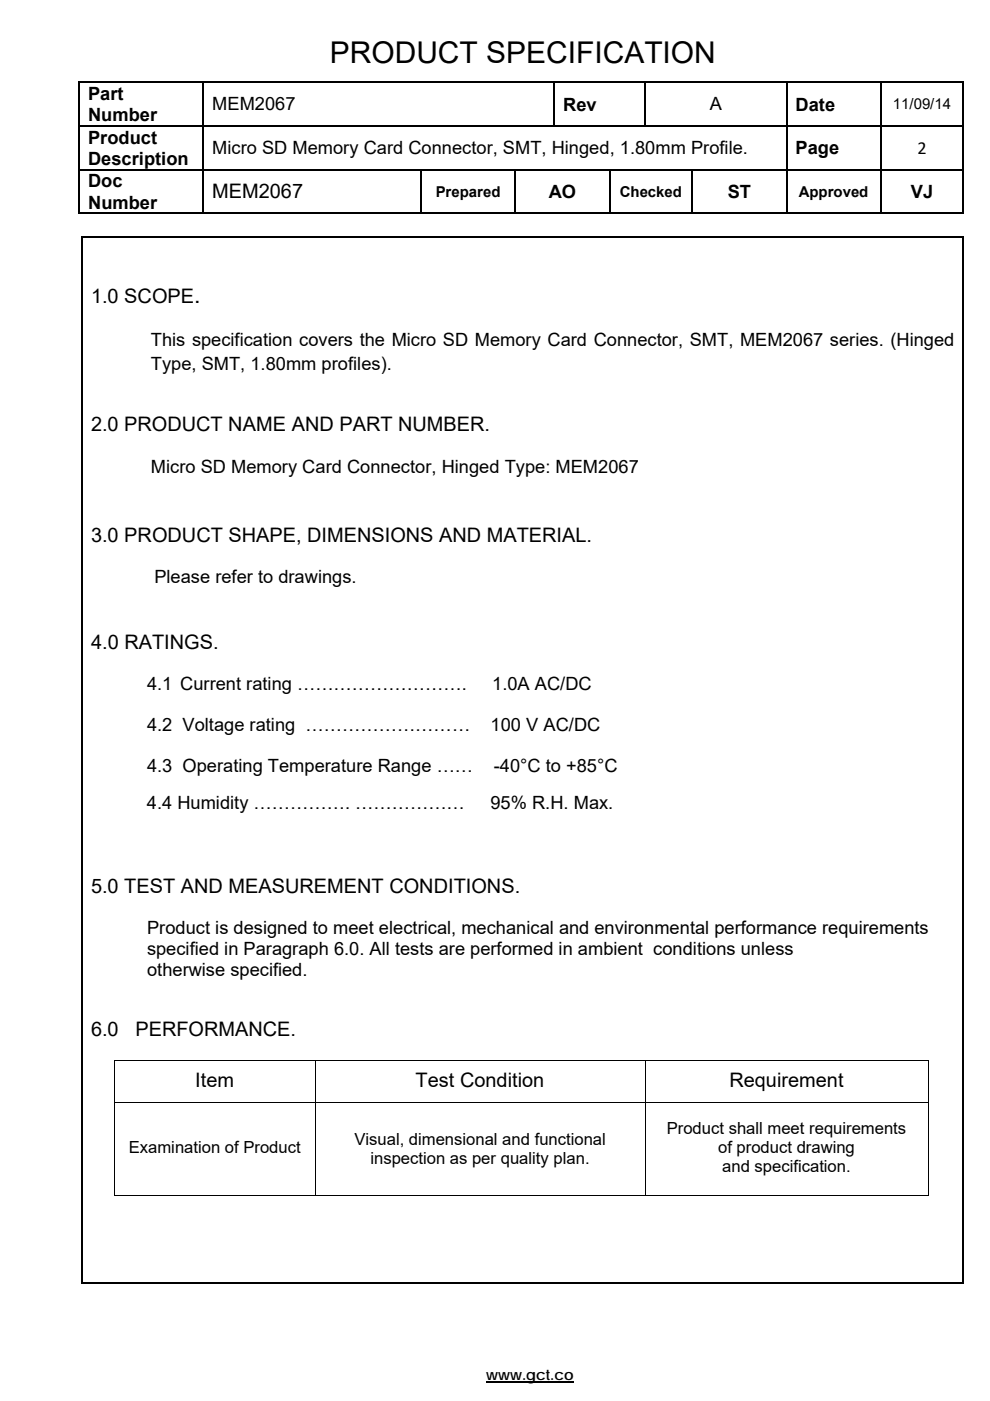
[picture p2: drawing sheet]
<svg xmlns="http://www.w3.org/2000/svg" width="210mm" height="297mm" viewBox="0 0 210 297" stroke-linecap="round" stroke-linejoin="round" font-family="sans-serif">
<defs><g id="words">
<text font-size="6.3" x="70" y="13.4">PRODUCT SPECIFICATION</text>
<text font-size="4.9" x="41.2" y="64.2">.</text>
<g font-size="4.2">
<text x="45" y="42.1">MEM2067</text>
<text x="19.3" y="64.2">1.0 SCOPE</text>
<text x="19.3" y="91.5">2.0 PRODUCT NAME AND PART NUMBER.</text>
<text x="19.3" y="114.9">3.0 PRODUCT SHAPE, DIMENSIONS AND MATERIAL.</text>
<text x="19.3" y="137.5">4.0 RATINGS.</text>
<text x="19.3" y="189.3">5.0 TEST AND MEASUREMENT CONDITIONS.</text>
<text x="19.3" y="219.7">6.0</text>
<text x="28.7" y="219.7">PERFORMANCE.</text>
<text x="41.4" y="230.4">Item</text>
<text x="88.2" y="230.4">Test Condition</text>
<text x="154.7" y="230.4">Requirement</text>
</g>
<g font-size="3.9">
<text x="18.7" y="21.2">Part</text>
<text x="45" y="23.4">MEM2067</text>
<text x="119.4" y="23.4">Rev</text>
<text x="150.5" y="23.4">A</text>
<text x="168.7" y="23.4">Date</text>
<text x="18.7" y="25.7">Number</text>
<text x="18.7" y="30.5">Product</text>
<text x="18.7" y="34.9">Description</text>
<text x="45" y="32.7">Micro SD Memory Card Connector, SMT, Hinged, 1.80mm Profile.</text>
<text x="168.7" y="32.7">Page</text>
<text x="194.6" y="32.6">2</text>
<text x="18.7" y="39.8">Doc</text>
<text x="116.4" y="42">AO</text>
<text x="154.3" y="42">ST</text>
<text x="193.2" y="42">VJ</text>
<text x="18.7" y="44.2">Number</text>
<text x="32" y="73.3">This specification covers the Micro SD Memory Card Connector, SMT, MEM2067 series. (Hinged</text>
<text x="32" y="78.4">Type, SMT, 1.80mm profiles).</text>
<text x="32" y="100.3">Micro SD Memory Card Connector, Hinged Type: MEM2067</text>
<text x="32.7" y="123.7">Please refer to drawings.</text>
<text x="31.2" y="146.3">4.1 Current rating ……………………….</text>
<text x="104.4" y="146.3">1.0A AC/DC</text>
<text x="31.2" y="155">4.2 Voltage rating ………………………</text>
<text x="104.1" y="155">100 V AC/DC</text>
<text x="31.2" y="163.6">4.3 Operating Temperature Range ……</text>
<text x="104.7" y="163.6">-40°C to +85°C</text>
<text x="31.2" y="171.6">4.4 Humidity ……………. ………………</text>
<text x="104" y="171.6">95% R.H. Max.</text>
<text x="31.2" y="202.5">specified in Paragraph 6.0. All tests are performed in ambient conditions unless</text>
<text x="31.2" y="198">Product is designed to meet electrical, mechanical and environmental performance requirements</text>
<text x="31.2" y="206.9">otherwise specified.</text>
</g>
<g font-size="3.5">
<text x="27.3" y="244.5">Examination of Product</text>
<text x="75.2" y="242.8">Visual, dimensional and functional</text>
<text x="141.4" y="240.5">Product shall meet requirements</text>
<text x="152.3" y="244.5">of product drawing</text>
<text x="78.6" y="246.8">inspection as per quality plan.</text>
<text x="153.2" y="248.6">and specification.</text>
</g>
<g font-size="3.2">
<text x="189.4" y="23.2">11/09/14</text>
<text x="92.4" y="41.7">Prepared</text>
<text x="131.4" y="41.7">Checked</text>
<text x="169.4" y="41.7">Approved</text>
<text x="103.1" y="292.7">www.gct.co</text>
</g>
</g></defs>
<g fill="#000">
<path d="M16.6 17.2h.4v.4h-.4zM43 17.2h.3v.4h-.3zM117.4 17.2h.3v.4h-.3zM136.7 17.2h.3v.4h-.3zM166.7 17.2h.3v.4h-.3zM186.7 17.2h.3v.4h-.3zM204.2 17.2h.3v.4h-.3zM16.6 26.5h.4v.4h-.4zM16.6 35.8h.4v.4h-.4zM43 26.5h.3v.4h-.3zM43 35.8h.3v.4h-.3zM89.2 35.8h.3v.4h-.3z"/>
<path d="M109.2 35.8h.3v.4h-.3zM129.2 35.8h.3v.4h-.3zM146.7 35.8h.3v.4h-.3zM166.7 26.5h.3v.4h-.3zM166.7 35.8h.3v.4h-.3zM186.7 26.5h.3v.4h-.3zM186.7 35.8h.3v.4h-.3zM204.2 26.5h.3v.4h-.3zM204.2 35.8h.3v.4h-.3zM17.2 50.1h.4v.4h-.4zM204.2 45.1h.3v.3h-.3zM204.2 50.1h.3v.4h-.3z"/>
<path d="M24.2 224.9h.2v.1h-.2zM196.8 224.9h.1v.1h-.1zM196.8 233.6h.1v.1h-.1zM196.8 253.4h.1v.2h-.1zM204.2 271.8h.3v.4h-.3z"/>
</g>
<g fill="none" stroke="#000" stroke-width=".34">
<path d="M16.6 17.4h26.4M16.8 17.6v8.9M43.1 17.6v8.9M43.3 17.4h74.1M117.6 17.6v8.9M117.7 17.4h19M136.8 17.6v8.9M137 17.4h29.7M166.8 17.6v8.9M167 17.4h19.7M186.8 17.6v8.9M187 17.4h17.2"/>
<path d="M204.3 17.6v8.9M16.8 26.9v8.9M16.8 36.2v9.2M17 26.7h26M17 36h26M43.1 26.9v8.9M43.1 36.2v9.2M43.3 36h45.9M89.3 36.2v9.2M89.5 36h19.7M109.3 36.2v9.2M109.5 36h19.7"/>
<path d="M129.3 36.2v9.2M129.5 36h17.2M146.8 36.2v9.2M147 36h19.7M166.7 26.7h-123.4M166.8 26.9v8.9M166.8 36.2v9.2M167 26.7h19.7M167 36h19.7M186.8 26.9v8.9M186.8 36.2v9.2M187 26.7h17.2"/>
<path d="M187 36h17.2M204.3 26.9v8.9M204.3 36.2v9.2M16.6 45.3h26.4M17.2 50.3h187M17.4 50.5v221.7M43.3 45.3h45.9M89.5 45.3h19.7M109.5 45.3h19.7M129.5 45.3h17.2M147 45.3h19.7M167 45.3h19.7"/>
<path d="M187 45.3h17.2M204.3 50.5v221.7M17.2 272h187"/>
</g>
<path d="M103.1 293.1h18.6" fill="none" stroke="#000" stroke-width=".28"/>
<g fill="none" stroke="#000" stroke-width=".21">
<path d="M24.2 224.9h172.6M24.2 233.7h172.6M24.3 225v8.6M24.3 233.7v19.9M66.8 225v8.6M66.8 233.7v19.9M136.8 225v8.6M136.8 233.7v19.9M196.9 225v8.6M196.9 233.7v19.9M24.2 253.5h42.5M66.9 253.5h69.9"/>
<path d="M136.9 253.5h59.9"/>
</g>
<use href="#words"/>
</svg>
